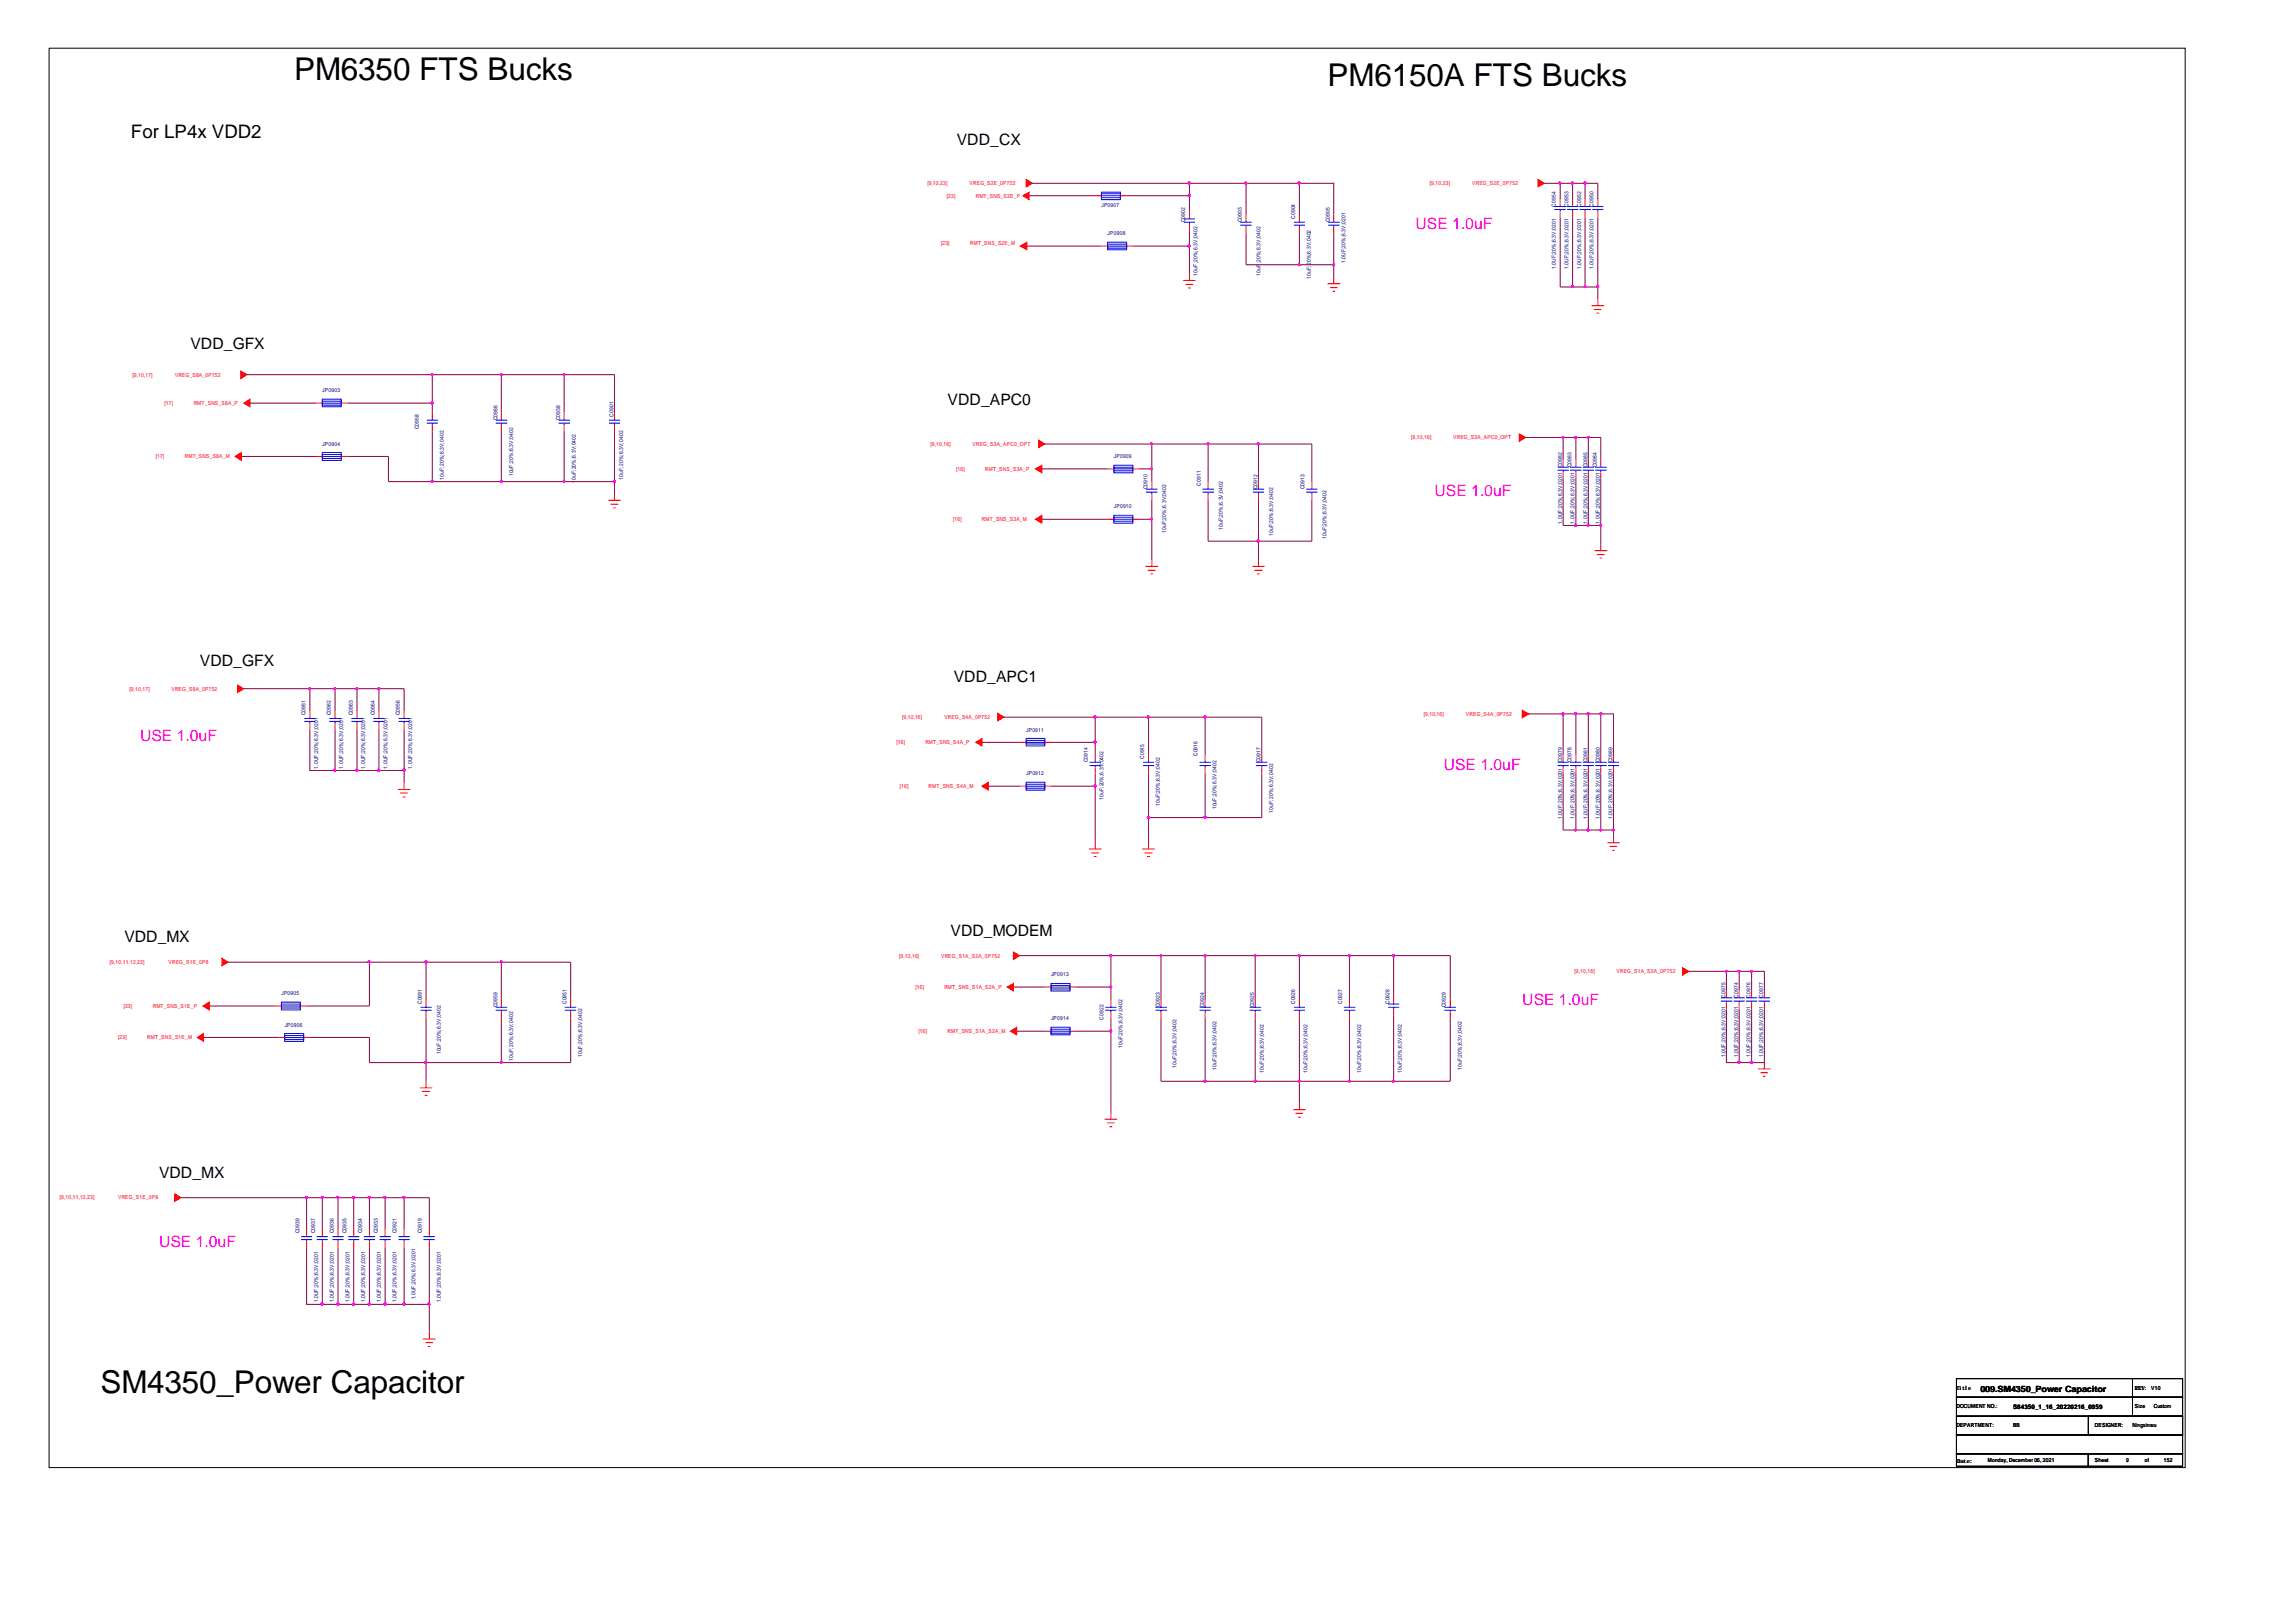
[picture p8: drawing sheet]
<svg xmlns="http://www.w3.org/2000/svg" width="297mm" height="210mm" viewBox="0 0 297 210" stroke-linecap="round" stroke-linejoin="round" font-family="sans-serif">
<defs><g id="words">
<g font-size="4.1">
<text x="38.1" y="10.3">PM6350 FTS Bucks</text>
<text x="171.7" y="11.1">PM6150A FTS Bucks</text>
<text x="13" y="180.2">SM4350_Power Capacitor</text>
</g>
<text font-size="2.4" x="16.9" y="17.8">For LP4x VDD2</text>
<g font-size="2">
<text x="123.8" y="18.7">VDD_CX</text>
<text x="24.6" y="45.1">VDD_GFX</text>
<text x="122.6" y="52.4">VDD_APC0</text>
<text x="25.9" y="86.2">VDD_GFX</text>
<text x="123.4" y="88.2">VDD_APC1</text>
<text x="16.1" y="121.9">VDD_MX</text>
<text x="123" y="121.1">VDD_MODEM</text>
<text x="20.6" y="152.4">VDD_MX</text>
</g>
<g font-size="2" fill="#f0f">
<text x="183.1" y="29.7">USE 1.0uF</text>
<text x="185.6" y="64.2">USE 1.0uF</text>
<text x="18.1" y="95.9">USE 1.0uF</text>
<text x="186.8" y="99.6">USE 1.0uF</text>
<text x="196.9" y="130.1">USE 1.0uF</text>
<text x="20.6" y="161.3">USE 1.0uF</text>
</g>
<text font-size="1.1" x="256.2" y="180.1">009.SM4350_Power Capacitor</text>
<text font-size=".8" x="260.4" y="182.4">S84350_1_16_20220216_0959</text>
<g font-size=".7" fill="#f00">
<text x="120" y="23.9">[9,10,23]</text>
<text x="125.4" y="23.9">VREG_S2E_0P752</text>
<text x="185" y="23.9">[9,10,23]</text>
<text x="190.5" y="23.9">VREG_S2E_0P752</text>
<text x="122.5" y="25.6">[23]</text>
<text x="126.2" y="25.6">RMT_SNS_S2E_P</text>
<text x="121.8" y="31.7">[23]</text>
<text x="125.5" y="31.7">RMT_SNS_S2E_M</text>
<text x="17.1" y="48.7">[9,10,17]</text>
<text x="21.3" y="52.4">[17]</text>
<text x="22.6" y="48.7">VREG_S8A_0P752</text>
<text x="25.1" y="52.4">RMT_SNS_S8A_P</text>
<text x="20.2" y="59.3">[17]</text>
<text x="23.9" y="59.3">RMT_SNS_S8A_M</text>
<text x="120.4" y="57.7">[9,10,16]</text>
<text x="125.8" y="57.7">VREG_S3A_APC0_OPT</text>
<text x="182.6" y="56.9">[9,10,16]</text>
<text x="188" y="56.9">VREG_S3A_APC0_OPT</text>
<text x="123.7" y="60.9">[16]</text>
<text x="127.5" y="60.9">RMT_SNS_S3A_P</text>
<text x="123.3" y="67.4">[16]</text>
<text x="127" y="67.4">RMT_SNS_S3A_M</text>
<text x="16.8" y="89.4">[9,10,17]</text>
<text x="22.2" y="89.4">VREG_S8A_0P752</text>
<text x="116.7" y="93">[9,10,16]</text>
<text x="122.2" y="93">VREG_S4A_0P752</text>
<text x="184.2" y="92.6">[9,10,16]</text>
<text x="189.7" y="92.6">VREG_S4A_0P752</text>
<text x="116" y="96.3">[16]</text>
<text x="116.4" y="102">[16]</text>
<text x="119.7" y="96.3">RMT_SNS_S4A_P</text>
<text x="120.1" y="102">RMT_SNS_S4A_M</text>
<text x="14.2" y="124.7">[9,10,11,12,23]</text>
<text x="21.8" y="124.7">VREG_S1E_0P8</text>
<text x="116.3" y="123.9">[9,10,16]</text>
<text x="121.8" y="123.9">VREG_S1A_S2A_0P752</text>
<text x="203.7" y="126">[9,10,16]</text>
<text x="209.1" y="126">VREG_S1A_S2A_0P752</text>
<text x="16" y="130.4">[23]</text>
<text x="19.8" y="130.4">RMT_SNS_S1E_P</text>
<text x="118.4" y="128">[16]</text>
<text x="122.2" y="128">RMT_SNS_S1A_S2A_P</text>
<text x="15.3" y="134.5">[23]</text>
<text x="19" y="134.5">RMT_SNS_S1E_M</text>
<text x="118.8" y="133.7">[16]</text>
<text x="122.6" y="133.7">RMT_SNS_S1A_S2A_M</text>
<text x="7.7" y="155.2">[9,10,11,12,23]</text>
<text x="15.3" y="155.2">VREG_S1E_0P8</text>
</g>
<g font-size=".7" fill="#000080">
<text x="142.5" y="26.8">JP0907</text>
<text x="153.3" y="28.8" transform="rotate(-90 153.3 28.8)">C0902</text>
<text x="160.7" y="28.8" transform="rotate(-90 160.7 28.8)">C0903</text>
<text x="167.6" y="28.3" transform="rotate(-90 167.6 28.3)">C0904</text>
<text x="172" y="28.8" transform="rotate(-90 172 28.8)">C0905</text>
<text x="201.3" y="26.7" transform="rotate(-90 201.3 26.7)">C0954</text>
<text x="202.9" y="26.7" transform="rotate(-90 202.9 26.7)">C0953</text>
<text x="204.6" y="26.7" transform="rotate(-90 204.6 26.7)">C0952</text>
<text x="206.2" y="26.7" transform="rotate(-90 206.2 26.7)">C0950</text>
<text x="143.3" y="30.5">JP0908</text>
<text x="154.9" y="35.7" transform="rotate(-90 154.9 35.7)">10uF;20%;6.3V;0402</text>
<text x="163.1" y="35.7" transform="rotate(-90 163.1 35.7)">10uF</text>
<text x="163.1" y="34.1" transform="rotate(-90 163.1 34.1)">;20%;6.3V;0402</text>
<text x="174.1" y="34.1" transform="rotate(-90 174.1 34.1)">1.0UF;20%;6.3V;0201</text>
<text x="201.3" y="34.9" transform="rotate(-90 201.3 34.9)">1.0UF;20%;6.3V;0201</text>
<text x="202.9" y="34.9" transform="rotate(-90 202.9 34.9)">1.0UF;20%;6.3V;0201</text>
<text x="204.6" y="34.9" transform="rotate(-90 204.6 34.9)">1.0UF;20%;6.3V;0201</text>
<text x="206.2" y="34.9" transform="rotate(-90 206.2 34.9)">1.0UF;20%;6.3V;0201</text>
<text x="169.6" y="36.1" transform="rotate(-90 169.6 36.1)">10uF;20%;6.3V;0402</text>
<text x="41.7" y="50.8">JP0903</text>
<text x="79.4" y="53.9" transform="rotate(-90 79.4 53.9)">C0901</text>
<text x="41.7" y="57.7">JP0904</text>
<text x="54.2" y="55.6" transform="rotate(-90 54.2 55.6)">C0958</text>
<text x="64.3" y="54.4" transform="rotate(-90 64.3 54.4)">C0986</text>
<text x="72.5" y="54.4" transform="rotate(-90 72.5 54.4)">C0938</text>
<text x="144.1" y="59.3">JP0909</text>
<text x="57.4" y="62.1" transform="rotate(-90 57.4 62.1)">10uF;20%;6.3V;0402</text>
<text x="66.4" y="61.7" transform="rotate(-90 66.4 61.7)">10uF;20%;6.3V;0402</text>
<text x="74.5" y="62.5" transform="rotate(-90 74.5 62.5)">10uF;20%;6.3V;0402</text>
<text x="80.6" y="62.1" transform="rotate(-90 80.6 62.1)">10uF;20%;6.3V;0402</text>
<text x="144.1" y="65.8">JP0910</text>
<text x="148.5" y="63.3" transform="rotate(-90 148.5 63.3)">C0910</text>
<text x="155.4" y="62.9" transform="rotate(-90 155.4 62.9)">C0911</text>
<text x="162.7" y="63.3" transform="rotate(-90 162.7 63.3)">C0912</text>
<text x="168.8" y="63.3" transform="rotate(-90 168.8 63.3)">C0913</text>
<text x="202.1" y="60.5" transform="rotate(-90 202.1 60.5)">C0982</text>
<text x="203.3" y="60.5" transform="rotate(-90 203.3 60.5)">C0983</text>
<text x="205.4" y="60.5" transform="rotate(-90 205.4 60.5)">C0985</text>
<text x="206.6" y="60.5" transform="rotate(-90 206.6 60.5)">C0984</text>
<text x="150.9" y="69" transform="rotate(-90 150.9 69)">10uF;20%;6.3V;0402</text>
<text x="158.2" y="68.6" transform="rotate(-90 158.2 68.6)">10uF;20%;6.3V;0402</text>
<text x="164.7" y="69.4" transform="rotate(-90 164.7 69.4)">10uF;20%;6.3V;0402</text>
<text x="171.6" y="69.8" transform="rotate(-90 171.6 69.8)">10uF;20%;6.3V;0402</text>
<text x="202.1" y="67.7" transform="rotate(-90 202.1 67.7)">1.0UF;20%;6.3V;0201</text>
<text x="203.7" y="67.7" transform="rotate(-90 203.7 67.7)">1.0UF;20%;6.3V;0201</text>
<text x="205.4" y="67.7" transform="rotate(-90 205.4 67.7)">1.0UF;20%;6.3V;0201</text>
<text x="207" y="67.7" transform="rotate(-90 207 67.7)">1.0UF;20%;6.3V;0201</text>
<text x="39.5" y="92.6" transform="rotate(-90 39.5 92.6)">C0961</text>
<text x="42.8" y="92.6" transform="rotate(-90 42.8 92.6)">C0962</text>
<text x="45.6" y="92.6" transform="rotate(-90 45.6 92.6)">C0963</text>
<text x="48.5" y="92.6" transform="rotate(-90 48.5 92.6)">C0964</text>
<text x="51.7" y="92.6" transform="rotate(-90 51.7 92.6)">C0956</text>
<text x="132.8" y="94.7">JP0911</text>
<text x="41.1" y="99.5" transform="rotate(-90 41.1 99.5)">1.0UF;20%;6.3V;0201</text>
<text x="44.4" y="99.5" transform="rotate(-90 44.4 99.5)">1.0UF;20%;6.3V;0201</text>
<text x="47.2" y="99.5" transform="rotate(-90 47.2 99.5)">1.0UF;20%;6.3V;0201</text>
<text x="50.1" y="99.5" transform="rotate(-90 50.1 99.5)">1.0UF;20%;6.3V;0201</text>
<text x="53.3" y="99.5" transform="rotate(-90 53.3 99.5)">1.0UF;20%;6.3V;0201</text>
<text x="132.8" y="100.3">JP0912</text>
<text x="140.7" y="98.7" transform="rotate(-90 140.7 98.7)">C0914</text>
<text x="148" y="98.2" transform="rotate(-90 148 98.2)">C0915</text>
<text x="154.9" y="97.8" transform="rotate(-90 154.9 97.8)">C0916</text>
<text x="163.1" y="98.7" transform="rotate(-90 163.1 98.7)">C0917</text>
<text x="202.1" y="98.7" transform="rotate(-90 202.1 98.7)">C0979</text>
<text x="203.3" y="98.7" transform="rotate(-90 203.3 98.7)">C0978</text>
<text x="205.4" y="98.7" transform="rotate(-90 205.4 98.7)">C0981</text>
<text x="207" y="98.7" transform="rotate(-90 207 98.7)">C0980</text>
<text x="208.6" y="98.7" transform="rotate(-90 208.6 98.7)">C0989</text>
<text x="142.7" y="103.5" transform="rotate(-90 142.7 103.5)">10uF;20%;6.3V;0402</text>
<text x="150.1" y="104.3" transform="rotate(-90 150.1 104.3)">10uF;20%;6.3V;0402</text>
<text x="157.4" y="104.7" transform="rotate(-90 157.4 104.7)">10uF;20%;6.3V;0402</text>
<text x="164.7" y="105.2" transform="rotate(-90 164.7 105.2)">10uF;20%;6.3V;0402</text>
<text x="202.1" y="106" transform="rotate(-90 202.1 106)">1.0UF;20%;6.3V;0201</text>
<text x="203.7" y="106" transform="rotate(-90 203.7 106)">1.0UF;20%;6.3V;0201</text>
<text x="205.4" y="106" transform="rotate(-90 205.4 106)">1.0UF;20%;6.3V;0201</text>
<text x="207" y="106" transform="rotate(-90 207 106)">1.0UF;20%;6.3V;0201</text>
<text x="208.6" y="106" transform="rotate(-90 208.6 106)">1.0UF;20%;6.3V;0201</text>
<text x="36.4" y="128.8">JP0905</text>
<text x="54.6" y="129.9" transform="rotate(-90 54.6 129.9)">C0991</text>
<text x="64.3" y="130.4" transform="rotate(-90 64.3 130.4)">C0959</text>
<text x="73.3" y="129.9" transform="rotate(-90 73.3 129.9)">C0951</text>
<text x="136" y="126.3">JP0913</text>
<text x="142.7" y="132" transform="rotate(-90 142.7 132)">C0922</text>
<text x="150.1" y="130.4" transform="rotate(-90 150.1 130.4)">C0923</text>
<text x="155.8" y="130.4" transform="rotate(-90 155.8 130.4)">C0924</text>
<text x="162.3" y="130.4" transform="rotate(-90 162.3 130.4)">C0925</text>
<text x="167.6" y="129.9" transform="rotate(-90 167.6 129.9)">C0926</text>
<text x="173.7" y="129.9" transform="rotate(-90 173.7 129.9)">C0927</text>
<text x="179.7" y="129.9" transform="rotate(-90 179.7 129.9)">C0928</text>
<text x="187.1" y="130.4" transform="rotate(-90 187.1 130.4)">C0929</text>
<text x="223.2" y="129.1" transform="rotate(-90 223.2 129.1)">C0975</text>
<text x="224.9" y="129.1" transform="rotate(-90 224.9 129.1)">C0974</text>
<text x="226.5" y="129.1" transform="rotate(-90 226.5 129.1)">C0976</text>
<text x="228.1" y="129.1" transform="rotate(-90 228.1 129.1)">C0977</text>
<text x="36.8" y="132.9">JP0906</text>
<text x="57" y="136.5" transform="rotate(-90 57 136.5)">10uF;20%;6.3V;0402</text>
<text x="66.4" y="137.3" transform="rotate(-90 66.4 137.3)">10uF;20%;6.3V;0402</text>
<text x="75.3" y="136.8" transform="rotate(-90 75.3 136.8)">10uF;20%;6.3V;0402</text>
<text x="136" y="132.1">JP0914</text>
<text x="145.2" y="135.6" transform="rotate(-90 145.2 135.6)">10uF;20%;6.3V;0402</text>
<text x="223.2" y="136.8" transform="rotate(-90 223.2 136.8)">1.0UF;20%;6.3V;0201</text>
<text x="224.9" y="136.8" transform="rotate(-90 224.9 136.8)">1.0UF;20%;6.3V;0201</text>
<text x="226.5" y="136.8" transform="rotate(-90 226.5 136.8)">1.0UF;20%;6.3V;0201</text>
<text x="228.1" y="136.8" transform="rotate(-90 228.1 136.8)">1.0UF;20%;6.3V;0201</text>
<text x="152.2" y="138.2" transform="rotate(-90 152.2 138.2)">10uF;20%;6.3V;0402</text>
<text x="157.4" y="138.5" transform="rotate(-90 157.4 138.5)">10uF;20%;6.3V;0402</text>
<text x="163.5" y="138.9" transform="rotate(-90 163.5 138.9)">10uF;20%;6.3V;0402</text>
<text x="169.2" y="138.9" transform="rotate(-90 169.2 138.9)">10uF;20%;6.3V;0402</text>
<text x="176.1" y="138.9" transform="rotate(-90 176.1 138.9)">10uF;20%;6.3V;0402</text>
<text x="181.4" y="138.9" transform="rotate(-90 181.4 138.9)">10uF;20%;6.3V;0402</text>
<text x="189.1" y="138.5" transform="rotate(-90 189.1 138.5)">10uF;20%;6.3V;0402</text>
<text x="38.7" y="159.6" transform="rotate(-90 38.7 159.6)">C0939</text>
<text x="40.8" y="159.6" transform="rotate(-90 40.8 159.6)">C0937</text>
<text x="43.2" y="159.6" transform="rotate(-90 43.2 159.6)">C0936</text>
<text x="44.8" y="159.6" transform="rotate(-90 44.8 159.6)">C0935</text>
<text x="46.9" y="159.6" transform="rotate(-90 46.9 159.6)">C0934</text>
<text x="48.9" y="159.6" transform="rotate(-90 48.9 159.6)">C0933</text>
<text x="51.3" y="159.6" transform="rotate(-90 51.3 159.6)">C0921</text>
<text x="54.6" y="159.6" transform="rotate(-90 54.6 159.6)">C0919</text>
<text x="41.1" y="168.5" transform="rotate(-90 41.1 168.5)">1.0UF;20%;6.3V;0201</text>
<text x="43.2" y="168.5" transform="rotate(-90 43.2 168.5)">1.0UF;20%;6.3V;0201</text>
<text x="45.2" y="168.5" transform="rotate(-90 45.2 168.5)">1.0UF;20%;6.3V;0201</text>
<text x="47.2" y="168.5" transform="rotate(-90 47.2 168.5)">1.0UF;20%;6.3V;0201</text>
<text x="49.3" y="168.5" transform="rotate(-90 49.3 168.5)">1.0UF;20%;6.3V;0201</text>
<text x="51.3" y="168.5" transform="rotate(-90 51.3 168.5)">1.0UF;20%;6.3V;0201</text>
<text x="53.8" y="168.2" transform="rotate(-90 53.8 168.2)">1.0UF;20%;6.3V;0201</text>
<text x="57" y="168.5" transform="rotate(-90 57 168.5)">1.0UF;20%;6.3V;0201</text>
</g>
<g font-size=".7">
<text x="253.1" y="179.9">Title</text>
<text x="276.2" y="179.9">REV: V10</text>
<text x="253.1" y="182.3">DOCUMENT NO.:</text>
<text x="253.1" y="184.7">DEPARTMENT:</text>
<text x="260.4" y="184.7">BB</text>
<text x="271" y="184.7">DESIGNER:</text>
<text x="275.9" y="184.7">Ningxinwu</text>
<text x="276.2" y="182.3">Size</text>
<text x="278.6" y="182.3">Custom</text>
<text x="253.2" y="189.3">Date:</text>
<text x="257.2" y="189.2">Monday, December 06, 2021</text>
<text x="271" y="189.2">Sheet</text>
<text x="275.1" y="189.2">9</text>
<text x="277.5" y="189.2">of</text>
<text x="280" y="189.2">152</text>
</g>
</g></defs>
<path d="M6.3 6.2h276.4v183.7h-276.4zM253.1 178.4h22.8v2.4h-22.8zM275.9 178.4h6.5v2.4h-6.5zM253.1 180.8h22.8v2.5h-22.8zM253.1 188.1h17.1v1.7h-17.1zM253.1 185.7h29.3v2.4h-29.3zM253.1 183.3h29.3v2.4h-29.3zM270.2 188.1h12.2v1.7h-12.2zM270.2 183.3h12.2v2.4h-12.2zM275.9 180.8h6.5v2.5h-6.5z" fill="none" stroke="#000" stroke-width=".13"/>
<g fill="none" stroke="#f00" stroke-width=".13">
<path d="M141.7 25.3h.8M142.5 31.8h.8M144.9 25.3h.9M145.8 31.8h.8M153.1 36.3h1.6M153.4 36.8h.9M153.7 37.3h.4M153.9 27.4v.8M153.9 29v.8M153.9 35.5v.8M161.2 27.8v.8M161.2 29.4v.8"/>
<path d="M168.1 27.8v.8M168.1 29.4v.8M171.7 36.7h1.7M172.1 37.2h1M172.4 37.7h.3M172.6 27.8v.8M172.6 29.4v.8M172.6 35.9v.8M201.8 25.8v.8M201.8 27.4v.8M203.5 25.8v.8M203.5 27.4v.8"/>
<path d="M205.1 25.8v.8M205.1 27.4v.8M205.9 39.6h1.6M206.7 25.8v.8M206.7 27.4v.8M206.7 38.7v.9M40.9 52.2h.8M40.9 59.1h.8M44.2 52.2h.8M44.2 59.1h.8M55.9 53.4v.8M55.9 55v.8"/>
<path d="M64.9 53.4v.8M64.9 55v.8M73 53.4v.8M73 55v.8M79.5 53.4v.8M79.5 55v.8M202.2 59.5v.8M203.9 59.5v.8M205.5 59.5v.8M206.2 40.1h1M206.5 40.5h.4M207.1 59.5v.8"/>
<path d="M78.7 64.7h1.6M79 65.2h1M79.3 65.7h.4M79.5 63.9v.8M143.3 67.2h.8M143.3 60.7h.8M146.6 67.2h.8M146.6 60.7h.8M148.2 73.3h1.6M148.5 73.8h1M148.8 74.3h.3M149 62.3v.8"/>
<path d="M149 63.9v.8M149 72.5v.8M156.3 62.3v.8M156.3 63.9v.8M162 73.3h1.6M162.3 73.8h1M162.6 74.3h.4M162.8 62.3v.8M162.8 63.9v.8M162.8 72.5v.8M169.7 62.3v.8M169.7 63.9v.8"/>
<path d="M202.2 61.1v.8M203.9 61.1v.8M205.5 61.1v.8M206.3 71.3h1.6M206.6 71.8h1M207 72.2h.3M207.1 61.1v.8M207.1 70.5v.8M40.1 92v.8M40.1 93.6v.8M43.3 92v.8M43.3 93.6v.8"/>
<path d="M46.2 92v.8M46.2 93.6v.8M49 92v.8M49 93.6v.8M52.3 92v.8M52.3 93.6v.8M131.9 96.1h.9M135.2 96.1h.8M141.7 97.7v.8M141.7 99.3v.8M148.6 97.7v.8M148.6 99.3v.8"/>
<path d="M155.9 97.7v.8M155.9 99.3v.8M163.2 97.7v.8M163.2 99.3v.8M202.2 97.7v.8M202.2 99.3v.8M203.9 97.7v.8M203.9 99.3v.8M205.5 97.7v.8M205.5 99.3v.8M207.1 97.7v.8M207.1 99.3v.8"/>
<path d="M208.7 97.7v.8M208.7 99.3v.8M51.5 102.2h1.6M51.8 102.6h.9M52.1 103.1h.4M52.3 101.3v.9M131.9 101.7h.9M135.2 101.7h.8M140.9 109.9h1.6M141.2 110.4h1M141.5 110.8h.4M141.7 109.1v.8"/>
<path d="M147.8 109.9h1.6M148.1 110.4h1M148.4 110.8h.4M148.6 109.1v.8M207.9 109.1h1.6M208.2 109.5h1M208.6 110h.3M208.7 108.3v.8M35.6 130.2h.8M36 134.3h.8M38.9 130.2h.8M39.3 134.3h.8"/>
<path d="M55.1 129.4v.8M55.1 131v.8M55.1 139.9v.9M64.9 129.4v.8M64.9 131v.8M73.8 129.4v.8M73.8 131v.8M135.2 127.7h.8M135.2 133.4h.8M138.4 127.7h.8M138.4 133.4h.8M143.7 129.4v.8"/>
<path d="M143.7 131v.8M150.2 129.4v.8M150.2 131v.8M155.9 129.4v.8M155.9 131v.8M162.4 129.4v.8M162.4 131v.8M168.1 129.4v.8M168.1 131v.8M174.6 129.4v.8M174.6 131v.8M180.3 129v.8"/>
<path d="M180.3 130.6v.8M187.6 129.4v.8M187.6 131v.8M223.4 128.2v.8M223.4 129.8v.8M225 128.2v.8M225 129.8v.8M226.6 128.2v.8M226.6 129.8v.8M227.4 138.3h1.7M227.8 138.8h.9M228.1 139.3h.3"/>
<path d="M228.3 128.2v.8M228.3 129.8v.8M228.3 137.5v.8M39.7 159.1v.8M41.7 159.1v.8M43.7 159.1v.8M45.8 159.1v.8M47.8 159.1v.8M49.8 159.1v.8M52.3 159.1v.8M54.3 140.8h1.6M54.6 141.2h1"/>
<path d="M54.9 141.7h.4M55.5 159.1v.8M142.9 144.8h1.6M143.2 145.3h1M143.6 145.8h.3M143.7 144v.8M167.3 143.6h1.6M167.6 144.1h1M167.9 144.6h.4M168.1 142.8v.8M39.7 160.7v.8M41.7 160.7v.8"/>
<path d="M43.7 160.7v.8M45.8 160.7v.8M47.8 160.7v.8M49.8 160.7v.8M52.3 160.7v.8M54.7 173.3h1.6M55 173.8h1M55.4 174.3h.3M55.5 160.7v.8M55.5 172.4v.9"/>
</g>
<g fill="#f00" stroke="#f00" stroke-width=".13">
<path d="M31.5 52.2l.8-.5v.9z" fill-rule="evenodd"/>
<path d="M30.4 59.1l.8-.5v1z" fill-rule="evenodd"/>
<path d="M31.2 48l.8 .5-.8 .5z" fill-rule="evenodd"/>
<path d="M30.7 88.7l.8 .4-.8 .5z" fill-rule="evenodd"/>
<path d="M28.7 124l.8 .5-.8 .5z" fill-rule="evenodd"/>
<path d="M26.2 130.2l.9-.5v1z" fill-rule="evenodd"/>
<path d="M25.5 134.3l.8-.6v1.1z" fill-rule="evenodd"/>
<path d="M22.6 154.5l.8 .5-.8 .5z" fill-rule="evenodd"/>
<path d="M132.8 23.2l.8 .5-.8 .5z" fill-rule="evenodd"/>
<path d="M132.3 25.3l.8-.4v.9z" fill-rule="evenodd"/>
<path d="M132 31.8l.8-.5v1z" fill-rule="evenodd"/>
<path d="M134.4 57l.8 .5-.8 .4z" fill-rule="evenodd"/>
<path d="M133.9 60.7l.9-.5v1z" fill-rule="evenodd"/>
<path d="M133.9 67.2l.9-.5v1z" fill-rule="evenodd"/>
<path d="M129.1 92.3l.8 .5-.8 .5z" fill-rule="evenodd"/>
<path d="M126.2 96.1l.8-.5v.9z" fill-rule="evenodd"/>
<path d="M127 101.7l.8-.5v1z" fill-rule="evenodd"/>
<path d="M131.1 123.2l.8 .5-.8 .5z" fill-rule="evenodd"/>
<path d="M130.3 127.7l.8-.4v.9z" fill-rule="evenodd"/>
<path d="M130.7 133.4l.8-.5v1z" fill-rule="evenodd"/>
<path d="M199 23.2l.8 .5-.8 .5z" fill-rule="evenodd"/>
<path d="M196.6 56.1l.8 .5-.8 .5z" fill-rule="evenodd"/>
<path d="M196.9 91.9l.9 .5-.9 .5z" fill-rule="evenodd"/>
<path d="M217.7 125.2l.8 .5-.8 .5z" fill-rule="evenodd"/>
</g>
<g fill="none" stroke="#00f" stroke-width=".13">
<path d="M142.5 25.1h2.4v.5h-2.4zM142.5 24.9h2.4v.9h-2.4zM142.5 25.3h2.4M143.3 31.6h2.5v.5h-2.5zM143.3 31.3h2.5v1h-2.5zM143.3 31.8h2.5M153.2 28.8h1.4M153.2 28.3h1.4M153.9 28.2v.1M153.9 28.8v.2M160.4 29.1h1.5M160.4 28.8h1.5"/>
<path d="M161.2 28.6v.2M161.2 29.1v.3M167.4 29.1h1.4M167.4 28.8h1.4M168.1 28.6v.2M168.1 29.1v.3M171.8 29.1h1.5M171.8 28.8h1.5M172.6 28.6v.2M172.6 29.1v.3M201.1 27.1h1.5M201.1 26.7h1.5"/>
<path d="M201.8 26.6v.1M201.8 27.1v.3M202.7 27.1h1.5M202.7 26.7h1.5M203.5 26.6v.1M203.5 27.1v.3M204.3 27.1h1.5M204.3 26.7h1.5M205.1 26.6v.1M205.1 27.1v.3M206 27.1h1.4M206 26.7h1.4"/>
<path d="M206.7 26.6v.1M206.7 27.1v.3M41.7 51.9h2.5v.5h-2.5zM41.7 51.7h2.5v.9h-2.5zM41.7 58.8h2.5v.5h-2.5zM41.7 58.6h2.5v1h-2.5zM41.7 52.2h2.5M41.7 59.1h2.5M55.2 54.8h1.4M55.2 54.4h1.4M55.9 54.2v.2M55.9 54.8v.2"/>
<path d="M64.1 54.8h1.5M64.1 54.4h1.5M64.9 54.2v.2M64.9 54.8v.2M72.3 54.8h1.4M72.3 54.4h1.4M73 54.2v.2M73 54.8v.2M78.8 54.8h1.4M78.8 54.4h1.4M79.5 54.2v.2M79.5 54.8v.2"/>
<path d="M144.1 66.9h2.5v.6h-2.5zM144.1 66.7h2.5v1h-2.5zM144.1 60.5h2.5v.4h-2.5zM144.1 60.2h2.5v1h-2.5zM144.1 67.2h2.5M144.1 60.7h2.5M148.3 63.7h1.4M148.3 63.3h1.4M149 63.1v.2M149 63.7v.2M155.6 63.7h1.5M155.6 63.3h1.5"/>
<path d="M156.3 63.1v.2M156.3 63.7v.2M162.1 63.7h1.4M162.1 63.3h1.4M162.8 63.1v.2M162.8 63.7v.2M169 63.7h1.4M169 63.3h1.4M169.7 63.1v.2M169.7 63.7v.2M201.5 60.8h1.4M201.5 60.5h1.4"/>
<path d="M202.2 60.3v.2M202.2 60.8v.3M203.1 60.8h1.5M203.1 60.5h1.5M203.9 60.3v.2M203.9 60.8v.3M204.8 60.8h1.4M204.8 60.5h1.4M205.5 60.3v.2M205.5 60.8v.3M206.4 60.8h1.5M206.4 60.5h1.5"/>
<path d="M207.1 60.3v.2M207.1 60.8v.3M39.4 93.4h1.4M39.4 93h1.4M40.1 92.8v.2M40.1 93.4v.2M42.6 93.4h1.5M42.6 93h1.5M43.3 92.8v.2M43.3 93.4v.2M45.5 93.4h1.4M45.5 93h1.4"/>
<path d="M46.2 92.8v.2M46.2 93.4v.2M48.3 93.4h1.4M48.3 93h1.4M49 92.8v.2M49 93.4v.2M51.6 93.4h1.4M51.6 93h1.4M52.3 92.8v.2M52.3 93.4v.2M132.8 95.8h2.4v.5h-2.4zM132.8 95.6h2.4v.9h-2.4z"/>
<path d="M132.8 96.1h2.4M141 99.1h1.4M141 98.7h1.4M141.7 98.5v.2M141.7 99.1v.2M147.9 99.1h1.4M147.9 98.7h1.4M148.6 98.5v.2M148.6 99.1v.2M155.2 99.1h1.4M155.2 98.7h1.4M155.9 98.5v.2"/>
<path d="M155.9 99.1v.2M162.5 99.1h1.5M162.5 98.7h1.5M163.2 98.5v.2M163.2 99.1v.2M201.5 99.1h1.4M201.5 98.7h1.4M202.2 98.5v.2M202.2 99.1v.2M203.1 99.1h1.5M203.1 98.7h1.5M203.9 98.5v.2"/>
<path d="M203.9 99.1v.2M204.8 99.1h1.4M204.8 98.7h1.4M205.5 98.5v.2M205.5 99.1v.2M206.4 99.1h1.5M206.4 98.7h1.5M207.1 98.5v.2M207.1 99.1v.2M208 99.1h1.5M208 98.7h1.5M208.7 98.5v.2"/>
<path d="M208.7 99.1v.2M132.8 101.5h2.4v.5h-2.4zM132.8 101.2h2.4v1h-2.4zM132.8 101.7h2.4M36.4 129.9h2.5v.5h-2.5zM36.4 129.7h2.5v1h-2.5zM36.4 130.2h2.5M36.8 134h2.5v.5h-2.5zM36.8 133.7h2.5v1.1h-2.5zM36.8 134.3h2.5M54.4 130.7h1.4M54.4 130.4h1.4"/>
<path d="M55.1 130.2v.2M55.1 130.7v.3M64.1 130.7h1.5M64.1 130.4h1.5M64.9 130.2v.2M64.9 130.7v.3M73.1 130.7h1.4M73.1 130.4h1.4M73.8 130.2v.2M73.8 130.7v.3M136 127.5h2.4v.5h-2.4zM136 127.3h2.4v.9h-2.4z"/>
<path d="M136 133.2h2.4v.5h-2.4zM136 132.9h2.4v1h-2.4zM136 127.7h2.4M136 133.4h2.4M143 130.7h1.4M143 130.4h1.4M143.7 130.2v.2M143.7 130.7v.3M149.5 130.7h1.5M149.5 130.4h1.5M150.2 130.2v.2M150.2 130.7v.3"/>
<path d="M155.2 130.7h1.4M155.2 130.4h1.4M155.9 130.2v.2M155.9 130.7v.3M161.7 130.7h1.5M161.7 130.4h1.5M162.4 130.2v.2M162.4 130.7v.3M167.4 130.7h1.4M167.4 130.4h1.4M168.1 130.2v.2M168.1 130.7v.3"/>
<path d="M173.9 130.7h1.4M173.9 130.4h1.4M174.6 130.2v.2M174.6 130.7v.3M179.6 130.4h1.4M179.6 129.9h1.4M180.3 129.8v.1M180.3 130.4v.2M186.9 130.7h1.4M186.9 130.4h1.4M187.6 130.2v.2M187.6 130.7v.3"/>
<path d="M222.6 129.6h1.5M222.6 129.1h1.5M223.4 129v.1M223.4 129.6v.2M224.3 129.6h1.4M224.3 129.1h1.4M225 129v.1M225 129.6v.2M225.9 129.6h1.4M225.9 129.1h1.4M226.6 129v.1M226.6 129.6v.2"/>
<path d="M227.5 129.6h1.5M227.5 129.1h1.5M228.3 129v.1M228.3 129.6v.2M39.7 159.9v.1M41.7 159.9v.1M43.7 159.9v.1M45.8 159.9v.1M47.8 159.9v.1M49.8 159.9v.1M52.3 159.9v.1M55.5 159.9v.1"/>
<path d="M38.9 160.4h1.5M38.9 160h1.5M39.7 160.4v.3M41 160.4h1.4M41 160h1.4M41.7 160.4v.3M43 160.4h1.4M43 160h1.4M43.7 160.4v.3M45 160.4h1.5M45 160h1.5M45.8 160.4v.3"/>
<path d="M47.1 160.4h1.4M47.1 160h1.4M47.8 160.4v.3M49.1 160.4h1.4M49.1 160h1.4M49.8 160.4v.3M51.6 160.4h1.4M51.6 160h1.4M52.3 160.4v.3M54.8 160.4h1.5M54.8 160h1.5M55.5 160.4v.3"/>
</g>
<g fill="none" stroke="#800040" stroke-width=".13">
<path d="M132.8 31.8h9.7M133.1 25.3h8.6M133.6 23.7h34.5M145.8 25.3h8.1M146.6 31.8h7.3M153.9 23.7v3.7M153.9 29.8v5.7M161.2 23.7v4.1M161.2 30.2v4.1h11.4M168.1 23.7h4.5v4.1M168.1 23.7v4.1M168.1 30.2v4.1"/>
<path d="M172.6 30.2v5.7M199.8 23.7h6.9v2.1M201.8 23.7v2.1M201.8 28.2v8.9h4.9M203.5 23.7v2.1M203.5 28.2v8.9M205.1 23.7v2.1M205.1 28.2v8.9M206.7 28.2v10.5M31.2 59.1h9.7M32 48.5h47.5v4.9M32.3 52.2h8.6"/>
<path d="M45 59.1h5.2v3.2h29.3M45 52.2h10.9M55.9 48.5v4.9M55.9 55.8v6.5M64.9 48.5v4.9M64.9 55.8v6.5M73 48.5v4.9M73 55.8v6.5M79.5 55.8v8.1M135.2 57.5h34.5v4.8M149 57.5v4.8M156.3 57.5v4.8"/>
<path d="M162.8 57.5v4.8M197.4 56.6h8.1M202.2 56.6v2.9M203.9 56.6v2.9M205.5 56.6h1.6v2.9M205.5 56.6v2.9M134.8 60.7h8.5M134.8 67.2h8.5M147.4 60.7h1.6M147.4 67.2h1.6M149 64.7v7.8M156.3 64.7v5.3h13.4v-5.3"/>
<path d="M162.8 64.7v7.8M202.2 61.9v6.1h4.9M203.9 61.9v6.1M205.5 61.9v6.1M207.1 61.9v8.6M31.5 89.1h8.6M40.1 94.4v5.3h3.2M43.3 94.4v5.3M43.3 99.7h9M43.3 89.1h-3.2v2.9M46.2 89.1h-2.9v2.9M46.2 94.4v5.3"/>
<path d="M49 89.1h-2.8v2.9M49 92v-2.9h3.3v2.9M49 94.4v5.3M52.3 94.4v6.9M127 96.1h4.9M129.9 92.8h33.3v4.9M136 96.1h5.7M141.7 92.8v4.9M148.6 92.8v4.9M155.9 92.8v4.9M197.8 92.4h9.3M202.2 92.4v5.3"/>
<path d="M203.9 92.4v5.3M205.5 92.4v5.3M207.1 92.4h1.6v5.3M207.1 92.4v5.3M127.8 101.7h4.1M136 101.7h5.7M141.7 100.1v9M148.6 100.1v9M155.9 100.1v5.7M163.2 100.1v5.7h-14.6M202.2 100.1v7.3h6.5M203.9 100.1v7.3"/>
<path d="M205.5 100.1v7.3M207.1 100.1v7.3M208.7 100.1v8.2M26.3 134.3h9.7M27.1 130.2h8.5M29.5 124.5h44.3v4.9M47.8 124.5v5.7h-8.1M55.1 124.5v4.9M55.1 131.8v8.1M64.9 124.5v4.9M64.9 131.8v5.7M73.8 131.8v5.7h-26v-3.2h-7.7"/>
<path d="M131.1 127.7h4.1M131.5 133.4h3.7M131.9 123.7h55.7v5.7M139.2 127.7h4.5M139.2 133.4h4.5M143.7 123.7v5.7M143.7 131.8v12.2M150.2 123.7v5.7M150.2 131.8v8.1h37.4v-8.1M155.9 123.7v5.7M155.9 131.8v8.1M162.4 123.7v5.7"/>
<path d="M162.4 131.8v8.1M168.1 123.7v5.7M168.1 131.8v11M174.6 123.7v5.7M174.6 131.8v8.1M180.3 123.7v5.3M180.3 131.4v8.5M218.5 125.7h4.9M223.4 130.6v6.9h1.6M225 130.6v6.9M225 125.7h-1.6v2.5M226.6 125.7h1.7v2.5"/>
<path d="M226.6 125.7v2.5M226.6 130.6v6.9M226.6 125.7h-1.6v2.5M228.3 130.6v6.9h-3.3M23.4 155h16.3M41.7 155h-2v4.1M43.7 155h-2v4.1M43.7 155h11.8v4.1M43.7 155v4.1M45.8 155v4.1M47.8 155v4.1M49.8 155v4.1"/>
<path d="M52.3 155v4.1M39.7 161.5v7.3h2M41.7 161.5v7.3M41.7 168.8h13.8M43.7 161.5v7.3M45.8 161.5v7.3M47.8 161.5v7.3M49.8 161.5v7.3M52.3 161.5v7.3M55.5 161.5v10.9"/>
</g>
<g fill="#f0f" stroke="#f0f" stroke-width=".13">
<path d="M153.7 23.6h.3v.2h-.3z" fill-rule="evenodd"/>
<path d="M168 23.6h.2v.2h-.2z" fill-rule="evenodd"/>
<path d="M161.1 23.6h.1l.1 .1-.1 .1h-.1z" fill-rule="evenodd"/>
<path d="M153.7 25.2h.3v.2h-.3z" fill-rule="evenodd"/>
<path d="M153.7 31.7h.3v.2h-.3z" fill-rule="evenodd"/>
<path d="M148.9 57.3h.2v.2h-.2z" fill-rule="evenodd"/>
<path d="M148.9 60.6h.2v.2h-.2z" fill-rule="evenodd"/>
<path d="M162.7 57.3h.2v.1l-.1 .1h-.1z" fill-rule="evenodd"/>
<path d="M156.2 57.3h.2v.2h-.2z" fill-rule="evenodd"/>
<path d="M202.1 56.5h.2l.1 .1-.2 .1h-.1z" fill-rule="evenodd"/>
<path d="M148.9 67.1h.2v.1l-.1 .1h-.1z" fill-rule="evenodd"/>
<path d="M64.8 62.2h.1l.1 .1-.1 .2-.1-.1z" fill-rule="evenodd"/>
<path d="M55.8 62.2h.2v.2h-.2z" fill-rule="evenodd"/>
<path d="M79.4 62.2h.2v.2h-.2z" fill-rule="evenodd"/>
<path d="M72.9 62.2h.2v.1l-.1 .2-.1-.1z" fill-rule="evenodd"/>
<path d="M141.6 95.9h.2v.1l-.2 .2v-.1z" fill-rule="evenodd"/>
<path d="M148.5 92.7h.2v.2h-.2z" fill-rule="evenodd"/>
<path d="M141.6 92.7h.2v.2h-.2z" fill-rule="evenodd"/>
<path d="M155.8 92.7h.2v.2h-.2z" fill-rule="evenodd"/>
<path d="M141.6 101.6h.2v.2h-.2z" fill-rule="evenodd"/>
<path d="M52.1 99.6h.3v.2h-.3z" fill-rule="evenodd"/>
<path d="M64.8 124.4h.1v.2h-.1z" fill-rule="evenodd"/>
<path d="M55 124.4h.2v.1l-.1 .1h-.1z" fill-rule="evenodd"/>
<path d="M150.1 123.6h.2v.1h-.2z" fill-rule="evenodd"/>
<path d="M143.6 123.6h.2v.1l-.1 .1-.1-.1z" fill-rule="evenodd"/>
<path d="M155.8 123.6h.2v.1l-.1 .1-.1-.1z" fill-rule="evenodd"/>
<path d="M168 123.6h.2v.1l-.1 .1-.1-.1z" fill-rule="evenodd"/>
<path d="M162.3 123.6h.2v.1h-.2z" fill-rule="evenodd"/>
<path d="M180.2 123.6h.2v.1l-.1 .1-.1-.1z" fill-rule="evenodd"/>
<path d="M174.5 123.6h.2v.1h-.2z" fill-rule="evenodd"/>
<path d="M143.6 127.6h.2v.1l-.1 .2-.1-.1z" fill-rule="evenodd"/>
<path d="M55 137.4h.2v.2h-.2z" fill-rule="evenodd"/>
<path d="M64.8 137.4h.1l.1 .1-.1 .1h-.1z" fill-rule="evenodd"/>
<path d="M155.8 139.8h.2v.1l-.1 .2-.1-.1z" fill-rule="evenodd"/>
<path d="M143.6 133.3h.2v.2h-.2z" fill-rule="evenodd"/>
<path d="M55.8 48.4h.2v.1l-.1 .1h-.1z" fill-rule="evenodd"/>
<path d="M64.8 48.4h.1v.2h-.1z" fill-rule="evenodd"/>
<path d="M72.9 48.4h.2v.2h-.2z" fill-rule="evenodd"/>
<path d="M55.8 52h.2v.2h-.2z" fill-rule="evenodd"/>
<path d="M47.7 124.4h.2v.1l-.1 .1h-.1z" fill-rule="evenodd"/>
<path d="M168 34.2h.2v.1l-.1 .1-.1-.1z" fill-rule="evenodd"/>
<path d="M162.7 69.9h.2v.2h-.2z" fill-rule="evenodd"/>
<path d="M148.5 105.7h.2v.2h-.2z" fill-rule="evenodd"/>
<path d="M168 139.8h.2v.1l-.1 .2-.1-.1z" fill-rule="evenodd"/>
<path d="M162.3 139.8h.2v.2h-.2z" fill-rule="evenodd"/>
<path d="M180.2 139.8h.2v.1l-.1 .2-.1-.1z" fill-rule="evenodd"/>
<path d="M174.5 139.8h.2v.2h-.2z" fill-rule="evenodd"/>
<path d="M52.1 154.9h.3v.1l-.2 .1-.1-.1z" fill-rule="evenodd"/>
<path d="M52.1 168.7h.3v.2h-.3z" fill-rule="evenodd"/>
<path d="M155.8 105.7h.2v.2h-.2z" fill-rule="evenodd"/>
<path d="M205.3 56.5h.3v.1l-.2 .1h-.1z" fill-rule="evenodd"/>
<path d="M203.7 56.5h.2v.2h-.2z" fill-rule="evenodd"/>
<path d="M205.3 67.9h.3v.2h-.3z" fill-rule="evenodd"/>
<path d="M203.7 67.9h.2l.1 .1-.2 .1h-.1z" fill-rule="evenodd"/>
<path d="M203.7 92.2h.2l.1 .1-.2 .2h-.1z" fill-rule="evenodd"/>
<path d="M202.1 92.2h.2v.3h-.2z" fill-rule="evenodd"/>
<path d="M55.4 168.7h.2v.1l-.1 .1h-.1z" fill-rule="evenodd"/>
<path d="M40 89h.2v.1l-.2 .2v-.1z" fill-rule="evenodd"/>
<path d="M43.2 89h.2v.2h-.2z" fill-rule="evenodd"/>
<path d="M46 89h.3v.1l-.2 .2-.1-.1z" fill-rule="evenodd"/>
<path d="M48.9 89h.2v.1l-.1 .2-.1-.1z" fill-rule="evenodd"/>
<path d="M43.2 99.6h.2v.1l-.1 .1h-.1z" fill-rule="evenodd"/>
<path d="M46 99.6h.3v.2h-.3z" fill-rule="evenodd"/>
<path d="M48.9 99.6h.2v.2h-.2z" fill-rule="evenodd"/>
<path d="M41.6 168.7h.2v.2h-.2z" fill-rule="evenodd"/>
<path d="M43.6 168.7h.2v.2h-.2z" fill-rule="evenodd"/>
<path d="M45.6 168.7h.2v.2h-.2z" fill-rule="evenodd"/>
<path d="M47.7 168.7h.2v.2h-.2z" fill-rule="evenodd"/>
<path d="M49.7 168.7h.2v.2h-.2z" fill-rule="evenodd"/>
<path d="M39.5 154.9h.2l.1 .1-.2 .1-.1-.1z" fill-rule="evenodd"/>
<path d="M41.6 154.9h.2v.1l-.1 .1-.1-.1z" fill-rule="evenodd"/>
<path d="M43.6 154.9h.2l.1 .1-.2 .1-.1-.1z" fill-rule="evenodd"/>
<path d="M45.6 154.9h.2l.1 .1-.2 .1-.1-.1z" fill-rule="evenodd"/>
<path d="M47.7 154.9h.2v.1l-.1 .1-.1-.1z" fill-rule="evenodd"/>
<path d="M49.7 154.9h.2l.1 .1-.2 .1-.1-.1z" fill-rule="evenodd"/>
<path d="M206.6 37h.2v.1l-.1 .1h-.1z" fill-rule="evenodd"/>
<path d="M201.7 23.6h.2v.1l-.1 .1h-.1z" fill-rule="evenodd"/>
<path d="M203.3 23.6h.2v.2h-.2z" fill-rule="evenodd"/>
<path d="M205 23.6h.1l.1 .1-.1 .1h-.1z" fill-rule="evenodd"/>
<path d="M203.3 37h.2l.1 .1-.2 .1h-.1z" fill-rule="evenodd"/>
<path d="M205 37h.1v.2h-.1z" fill-rule="evenodd"/>
<path d="M207 67.9h.2v.1l-.1 .1h-.1z" fill-rule="evenodd"/>
<path d="M207 107.3h.2v.2h-.2z" fill-rule="evenodd"/>
<path d="M207 92.2h.2v.1l-.1 .2h-.1z" fill-rule="evenodd"/>
<path d="M205.3 92.2h.3v.3h-.3z" fill-rule="evenodd"/>
<path d="M203.7 107.3h.2v.2h-.2z" fill-rule="evenodd"/>
<path d="M205.3 107.3h.3v.1l-.2 .1h-.1z" fill-rule="evenodd"/>
<path d="M226.5 125.6h.2v.1l-.1 .1h-.1z" fill-rule="evenodd"/>
<path d="M223.3 125.6h.1v.2h-.1z" fill-rule="evenodd"/>
<path d="M224.9 125.6h.2v.1l-.1 .1h-.1z" fill-rule="evenodd"/>
<path d="M226.5 137.4h.2v.2h-.2z" fill-rule="evenodd"/>
<path d="M224.9 137.4h.2v.2h-.2z" fill-rule="evenodd"/>
<path d="M172.5 34.2h.1v.1h-.1z" fill-rule="evenodd"/>
<path d="M208.6 107.3h.2l.1 .1-.2 .1h-.1z" fill-rule="evenodd"/>
<path d="M153.7 23.6h.3v.2h-.3z" fill-rule="evenodd"/>
<path d="M168 23.6h.2v.2h-.2z" fill-rule="evenodd"/>
<path d="M161.1 23.6h.1l.1 .1-.1 .1h-.1z" fill-rule="evenodd"/>
<path d="M153.7 25.2h.3v.2h-.3z" fill-rule="evenodd"/>
<path d="M153.7 31.7h.3v.2h-.3z" fill-rule="evenodd"/>
<path d="M148.9 57.3h.2v.2h-.2z" fill-rule="evenodd"/>
<path d="M148.9 60.6h.2v.2h-.2z" fill-rule="evenodd"/>
<path d="M162.7 57.3h.2v.1l-.1 .1h-.1z" fill-rule="evenodd"/>
<path d="M156.2 57.3h.2v.2h-.2z" fill-rule="evenodd"/>
<path d="M202.1 56.5h.2l.1 .1-.2 .1h-.1z" fill-rule="evenodd"/>
<path d="M148.9 67.1h.2v.1l-.1 .1h-.1z" fill-rule="evenodd"/>
<path d="M64.8 62.2h.1l.1 .1-.1 .2-.1-.1z" fill-rule="evenodd"/>
<path d="M55.8 62.2h.2v.2h-.2z" fill-rule="evenodd"/>
<path d="M79.4 62.2h.2v.2h-.2z" fill-rule="evenodd"/>
<path d="M72.9 62.2h.2v.1l-.1 .2-.1-.1z" fill-rule="evenodd"/>
<path d="M141.6 95.9h.2v.1l-.2 .2v-.1z" fill-rule="evenodd"/>
<path d="M148.5 92.7h.2v.2h-.2z" fill-rule="evenodd"/>
<path d="M141.6 92.7h.2v.2h-.2z" fill-rule="evenodd"/>
<path d="M155.8 92.7h.2v.2h-.2z" fill-rule="evenodd"/>
<path d="M141.6 101.6h.2v.2h-.2z" fill-rule="evenodd"/>
<path d="M52.1 99.6h.3v.2h-.3z" fill-rule="evenodd"/>
<path d="M64.8 124.4h.1v.2h-.1z" fill-rule="evenodd"/>
<path d="M55 124.4h.2v.1l-.1 .1h-.1z" fill-rule="evenodd"/>
<path d="M150.1 123.6h.2v.1h-.2z" fill-rule="evenodd"/>
<path d="M143.6 123.6h.2v.1l-.1 .1-.1-.1z" fill-rule="evenodd"/>
<path d="M155.8 123.6h.2v.1l-.1 .1-.1-.1z" fill-rule="evenodd"/>
<path d="M168 123.6h.2v.1l-.1 .1-.1-.1z" fill-rule="evenodd"/>
<path d="M162.3 123.6h.2v.1h-.2z" fill-rule="evenodd"/>
<path d="M180.2 123.6h.2v.1l-.1 .1-.1-.1z" fill-rule="evenodd"/>
<path d="M174.5 123.6h.2v.1h-.2z" fill-rule="evenodd"/>
<path d="M143.6 127.6h.2v.1l-.1 .2-.1-.1z" fill-rule="evenodd"/>
<path d="M55 137.4h.2v.2h-.2z" fill-rule="evenodd"/>
<path d="M64.8 137.4h.1l.1 .1-.1 .1h-.1z" fill-rule="evenodd"/>
<path d="M155.8 139.8h.2v.1l-.1 .2-.1-.1z" fill-rule="evenodd"/>
<path d="M143.6 133.3h.2v.2h-.2z" fill-rule="evenodd"/>
<path d="M55.8 48.4h.2v.1l-.1 .1h-.1z" fill-rule="evenodd"/>
<path d="M64.8 48.4h.1v.2h-.1z" fill-rule="evenodd"/>
<path d="M72.9 48.4h.2v.2h-.2z" fill-rule="evenodd"/>
<path d="M55.8 52h.2v.2h-.2z" fill-rule="evenodd"/>
<path d="M47.7 124.4h.2v.1l-.1 .1h-.1z" fill-rule="evenodd"/>
<path d="M168 34.2h.2v.1l-.1 .1-.1-.1z" fill-rule="evenodd"/>
<path d="M162.7 69.9h.2v.2h-.2z" fill-rule="evenodd"/>
<path d="M148.5 105.7h.2v.2h-.2z" fill-rule="evenodd"/>
<path d="M168 139.8h.2v.1l-.1 .2-.1-.1z" fill-rule="evenodd"/>
<path d="M162.3 139.8h.2v.2h-.2z" fill-rule="evenodd"/>
<path d="M180.2 139.8h.2v.1l-.1 .2-.1-.1z" fill-rule="evenodd"/>
<path d="M174.5 139.8h.2v.2h-.2z" fill-rule="evenodd"/>
<path d="M52.1 154.9h.3v.1l-.2 .1-.1-.1z" fill-rule="evenodd"/>
<path d="M52.1 168.7h.3v.2h-.3z" fill-rule="evenodd"/>
<path d="M155.8 105.7h.2v.2h-.2z" fill-rule="evenodd"/>
<path d="M205.3 56.5h.3v.1l-.2 .1h-.1z" fill-rule="evenodd"/>
<path d="M203.7 56.5h.2v.2h-.2z" fill-rule="evenodd"/>
<path d="M205.3 67.9h.3v.2h-.3z" fill-rule="evenodd"/>
<path d="M203.7 67.9h.2l.1 .1-.2 .1h-.1z" fill-rule="evenodd"/>
<path d="M203.7 92.2h.2l.1 .1-.2 .2h-.1z" fill-rule="evenodd"/>
<path d="M202.1 92.2h.2v.3h-.2z" fill-rule="evenodd"/>
<path d="M55.4 168.7h.2v.1l-.1 .1h-.1z" fill-rule="evenodd"/>
<path d="M40 89h.2v.1l-.2 .2v-.1z" fill-rule="evenodd"/>
<path d="M43.2 89h.2v.2h-.2z" fill-rule="evenodd"/>
<path d="M46 89h.3v.1l-.2 .2-.1-.1z" fill-rule="evenodd"/>
<path d="M48.9 89h.2v.1l-.1 .2-.1-.1z" fill-rule="evenodd"/>
<path d="M43.2 99.6h.2v.1l-.1 .1h-.1z" fill-rule="evenodd"/>
<path d="M46 99.6h.3v.2h-.3z" fill-rule="evenodd"/>
<path d="M48.9 99.6h.2v.2h-.2z" fill-rule="evenodd"/>
<path d="M41.6 168.7h.2v.2h-.2z" fill-rule="evenodd"/>
<path d="M43.6 168.7h.2v.2h-.2z" fill-rule="evenodd"/>
<path d="M45.6 168.7h.2v.2h-.2z" fill-rule="evenodd"/>
<path d="M47.7 168.7h.2v.2h-.2z" fill-rule="evenodd"/>
<path d="M49.7 168.7h.2v.2h-.2z" fill-rule="evenodd"/>
<path d="M39.5 154.9h.2l.1 .1-.2 .1-.1-.1z" fill-rule="evenodd"/>
<path d="M41.6 154.9h.2v.1l-.1 .1-.1-.1z" fill-rule="evenodd"/>
<path d="M43.6 154.9h.2l.1 .1-.2 .1-.1-.1z" fill-rule="evenodd"/>
<path d="M45.6 154.9h.2l.1 .1-.2 .1-.1-.1z" fill-rule="evenodd"/>
<path d="M47.7 154.9h.2v.1l-.1 .1-.1-.1z" fill-rule="evenodd"/>
<path d="M49.7 154.9h.2l.1 .1-.2 .1-.1-.1z" fill-rule="evenodd"/>
<path d="M206.6 37h.2v.1l-.1 .1h-.1z" fill-rule="evenodd"/>
<path d="M201.7 23.6h.2v.1l-.1 .1h-.1z" fill-rule="evenodd"/>
<path d="M203.3 23.6h.2v.2h-.2z" fill-rule="evenodd"/>
<path d="M205 23.6h.1l.1 .1-.1 .1h-.1z" fill-rule="evenodd"/>
<path d="M203.3 37h.2l.1 .1-.2 .1h-.1z" fill-rule="evenodd"/>
<path d="M205 37h.1v.2h-.1z" fill-rule="evenodd"/>
<path d="M207 67.9h.2v.1l-.1 .1h-.1z" fill-rule="evenodd"/>
<path d="M207 107.3h.2v.2h-.2z" fill-rule="evenodd"/>
<path d="M207 92.2h.2v.1l-.1 .2h-.1z" fill-rule="evenodd"/>
<path d="M205.3 92.2h.3v.3h-.3z" fill-rule="evenodd"/>
<path d="M203.7 107.3h.2v.2h-.2z" fill-rule="evenodd"/>
<path d="M205.3 107.3h.3v.1l-.2 .1h-.1z" fill-rule="evenodd"/>
<path d="M226.5 125.6h.2v.1l-.1 .1h-.1z" fill-rule="evenodd"/>
<path d="M223.3 125.6h.1v.2h-.1z" fill-rule="evenodd"/>
<path d="M224.9 125.6h.2v.1l-.1 .1h-.1z" fill-rule="evenodd"/>
<path d="M226.5 137.4h.2v.2h-.2z" fill-rule="evenodd"/>
<path d="M224.9 137.4h.2v.2h-.2z" fill-rule="evenodd"/>
<path d="M172.5 34.2h.1v.1h-.1z" fill-rule="evenodd"/>
<path d="M208.6 107.3h.2l.1 .1-.2 .1h-.1z" fill-rule="evenodd"/>
</g>
<use href="#words"/>
</svg>
